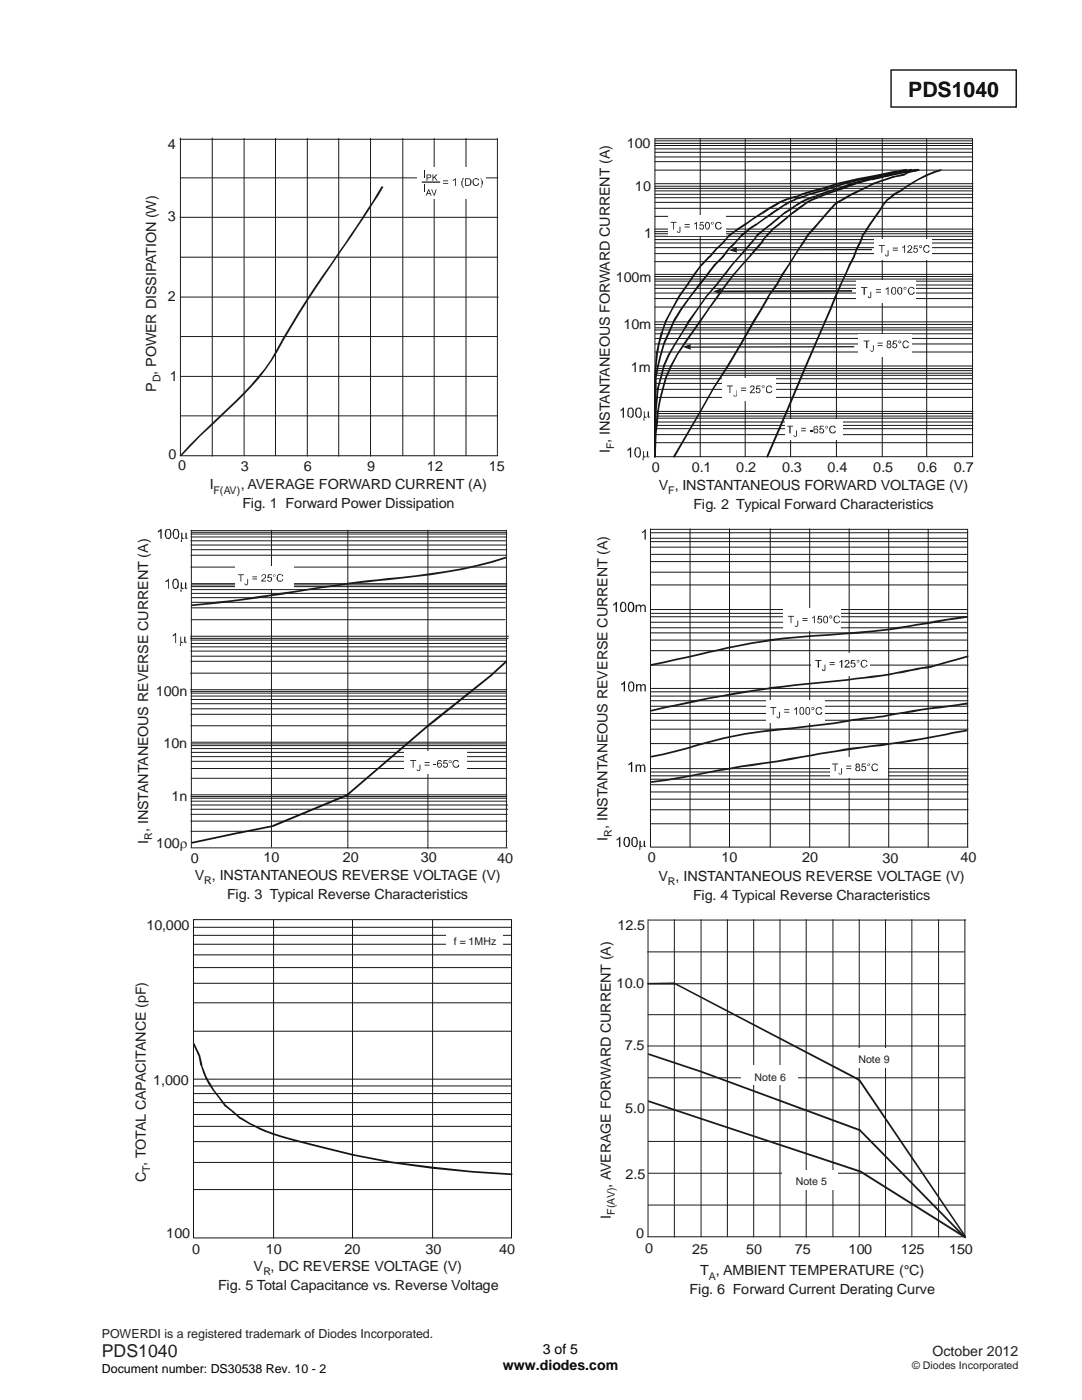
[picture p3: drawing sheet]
<svg xmlns="http://www.w3.org/2000/svg" width="216mm" height="279mm" viewBox="0 0 216 279" stroke-linecap="round" stroke-linejoin="round" font-family="sans-serif">
<defs><g id="words">
<text font-size="4.2" x="181.2" y="19.3">PDS1040</text>
<text font-size="3.5" fill="#231f20" x="20.3" y="270.9">PDS1040</text>
<g font-size="2.8" fill="#1f1a17">
<text x="33.5" y="29.8">4</text>
<text x="125.1" y="29.5">100</text>
<text x="126.7" y="38.1">10</text>
<text x="33.5" y="44.1">3</text>
<text x="128.6" y="47.5">1</text>
<text x="122.9" y="56.3">100m</text>
<text x="33.5" y="60.1">2</text>
<text x="124.4" y="65.7">10m</text>
<text x="33.9" y="76.1">1</text>
<text x="125.9" y="74.1">1m</text>
<text x="31.2" y="78.2" transform="rotate(-90 31.2 78.2)">P , POWER DISSIPATION (W)</text>
<text x="33.6" y="91.5">0</text>
<text x="35.6" y="93.8">0</text>
<text x="48" y="94">3</text>
<text x="60.6" y="94">6</text>
<text x="73.3" y="94">9</text>
<text x="85.2" y="93.9">12</text>
<text x="97.6" y="94">15</text>
<text x="121.7" y="90.5" transform="rotate(-90 121.7 90.5)">I , INSTANTANEOUS FORWARD CURRENT (A)</text>
<text x="130.1" y="94.2">0</text>
<text x="138" y="94.2">0.1</text>
<text x="146.9" y="94.2">0.2</text>
<text x="156.1" y="94.2">0.3</text>
<text x="165.1" y="94.2">0.4</text>
<text x="174.3" y="94.2">0.5</text>
<text x="183" y="94.2">0.6</text>
<text x="190.3" y="94.1">0.7</text>
<text x="41.8" y="97.6">I</text>
<text x="48" y="97.6">, AVERAGE FORWARD CURRENT (A)</text>
<text x="48.4" y="101.5">Fig. 1 Forward Power Dissipation</text>
<text x="131.4" y="97.7">V , INSTANTANEOUS FORWARD VOLTAGE (V)</text>
<text x="138.4" y="101.6">Fig. 2 Typical Forward Characteristics</text>
<text x="31.1" y="138.8">100n</text>
<text x="32.6" y="149.3">10n</text>
<text x="34.2" y="159.9">1n</text>
<text x="121.2" y="167.8" transform="rotate(-90 121.2 167.8)">I , INSTANTANEOUS REVERSE CURRENT (A)</text>
<text x="29.5" y="168.4" transform="rotate(-90 29.5 168.4)">I , INSTANTANEOUS REVERSE CURRENT (A)</text>
<text x="31.2" y="169.2">100ρ</text>
<text x="38.1" y="172.3">0</text>
<text x="52.6" y="172.1">10</text>
<text x="68.4" y="172.1">20</text>
<text x="84" y="172.1">30</text>
<text x="99.2" y="172.3">40</text>
<text x="129.3" y="172.1">0</text>
<text x="144" y="172.1">10</text>
<text x="160" y="172.1">20</text>
<text x="176.1" y="172.2">30</text>
<text x="191.6" y="172.1">40</text>
<text x="38.9" y="175.6">V , INSTANTANEOUS REVERSE VOLTAGE (V)</text>
<text x="45.3" y="179.4">Fig. 3 Typical Reverse Characteristics</text>
<text x="131.4" y="175.7">V , INSTANTANEOUS REVERSE VOLTAGE (V)</text>
<text x="138.3" y="179.6">Fig. 4 Typical Reverse Characteristics</text>
<text x="29.2" y="185.6">10,000</text>
<text x="123.2" y="185.7">12.5</text>
<text x="123" y="197.2">10.0</text>
<text x="124.7" y="209.5">7.5</text>
<text x="30.6" y="216.5">1,000</text>
<text x="124.7" y="222.2">5.0</text>
<text x="29.1" y="236" transform="rotate(-90 29.1 236)">C , TOTAL CAPACITANCE (pF)</text>
<text x="121.9" y="237" transform="rotate(-90 121.9 237)">, AVERAGE FORWARD CURRENT (A)</text>
<text x="124.8" y="235.2">2.5</text>
<text x="121.9" y="243.2" transform="rotate(-90 121.9 243.2)">I</text>
<text x="33.2" y="247.1">100</text>
<text x="38.4" y="250.2">0</text>
<text x="53.1" y="250.3">10</text>
<text x="68.7" y="250.3">20</text>
<text x="84.9" y="250.2">30</text>
<text x="99.6" y="250.3">40</text>
<text x="126.9" y="247">0</text>
<text x="128.7" y="250">0</text>
<text x="138.1" y="250.2">25</text>
<text x="148.9" y="250.2">50</text>
<text x="158.6" y="250.2">75</text>
<text x="169.3" y="250.2">100</text>
<text x="179.7" y="250.2">125</text>
<text x="189.4" y="250.2">150</text>
<text x="43.5" y="257.5">Fig. 5 Total Capacitance vs. Reverse Voltage</text>
<text x="50.6" y="253.7">V , DC REVERSE VOLTAGE (V)</text>
<text x="139.7" y="254.5">T , AMBIENT TEMPERATURE (°C)</text>
<text x="137.6" y="258.3">Fig. 6 Forward Current Derating Curve</text>
</g>
<g font-size="2.8">
<text x="100.3" y="273.5">www.diodes.com</text>
<text x="108.3" y="270.2">3 of 5</text>
</g>
<text font-size="2.8" fill="#231f20" x="186.1" y="270.6">October 2012</text>
<text font-size="2.5" fill="#231f20" x="20.3" y="267.1">POWERDI is a registered trademark of Diodes Incorporated.</text>
<text font-size="2.5" x="20.3" y="274">Document number: DS30538 Rev. 10 - 2</text>
<g font-size="2.1" fill="#1f1a17">
<text x="32" y="76.3" transform="rotate(-90 32 76.3)">D</text>
<text x="122.6" y="89.6" transform="rotate(-90 122.6 89.6)">F</text>
<text x="42.6" y="98.5">F(AV)</text>
<text x="133.3" y="98.6">F</text>
<text x="30.4" y="167.6" transform="rotate(-90 30.4 167.6)">R</text>
<text x="122.1" y="166.9" transform="rotate(-90 122.1 166.9)">R</text>
<text x="40.7" y="176.4">R</text>
<text x="133.3" y="176.6">R</text>
<text x="90.6" y="188.5">f = 1MHz</text>
<text x="150.6" y="215.7">Note 6</text>
<text x="171.3" y="212.1">Note 9</text>
<text x="30" y="233.9" transform="rotate(-90 30 233.9)">T</text>
<text x="158.8" y="236.5">Note 5</text>
<text x="122.7" y="242.4" transform="rotate(-90 122.7 242.4)">F(AV)</text>
<text x="52.6" y="254.5">R</text>
<text x="141.4" y="255.4">A</text>
</g>
<text font-size="2.1" fill="#231f20" x="182" y="273.2">© Diodes Incorporated</text>
</g></defs>
<path d="M177.8 14h25v7.4h-25z" fill="none" stroke="#000" stroke-width=".26"/>
<g fill="none" stroke="#1f1a17" stroke-width=".2">
<path d="M35.9 27.8h63.4M36 27.5v63.5M36 35.5h63.3M42.4 27.5v63.5M48.7 27.6v63.4M55 27.6v63.4M61.3 27.6v63.4M67.6 27.6v63.4M73.9 27.6v63.4M80.4 27.6v63.4M86.6 27.6v63.4M93 27.6v63.4"/>
<path d="M99.3 27.6v63.4M35.9 43.4h63.4M36.1 59.3h63.3M36.1 51.3h63.2M36.1 75.1h63.2M36.1 67.2h63.1M35.9 91h63.4M36.1 83h63.2"/>
</g>
<path d="M76.1 37.2l.4 .2zM76.1 37.2l.2 .1zM76.1 37.2l.4 .2-1 1.6-7.7 11.5-.2-.2 6.7-10zM67.6 50.3l.2 .2a212 212 0 0 0-12.5 19.8l-.3-.2a191.5 191.5 0 0 1 12.6-19.8zM55 70.1l.3 .2a55.4 55.4 0 0 1-11.3 13l-.3-.2 1.7-1.6a60.8 60.8 0 0 0 8.6-9.6zM37.9 88.8l5.8-5.7 .3 .2a100.2 100.2 0 0 0-7.8 7.7l-.3-.1z" fill="#1f1a17"/>
<path d="M83.3 33.4h13.7v6.2h-13.7z" fill="#fff"/>
<g fill="#1f1a17">
<path d="M84.6 33.9h.2v1.5h-.2z"/>
<path d="M84.6 36.9h.2v1.5h-.2z"/>
</g>
<g fill="#1f1a17">
<path d="M85.1 34.8h.8l.1 .2v.4l-.7 .2v.5h-.2zM85.3 35v.4h.4l.2-.2-.1-.2z" fill-rule="evenodd"/>
<path d="M86.3 34.8h.2v.6l.6-.6h.2l-.5 .5 .5 .8h-.2l-.5-.7-.1 .3v.4h-.2z" fill-rule="evenodd"/>
<path d="M85.4 37.8h.2l.5 1.3h-.1l-.2-.4h-.5l-.2 .4h-.2zM85.5 38l-.1 .5h.4z" fill-rule="evenodd"/>
<path d="M86 37.8h.2l.4 1.2 .4-1.2h.1l-.4 1.3h-.1z" fill-rule="evenodd"/>
</g>
<path d="M84.3 36.3h3.4" fill="none" stroke="#1f1a17" stroke-width=".25"/>
<g fill="#1f1a17">
<path d="M88.4 36h1v.2h-1zM88.4 36.5h1v.2h-1z" fill-rule="evenodd"/>
<path d="M90.4 35.9l.6-.3v1.5h-.2v-1.2l-.4 .2z" fill-rule="evenodd"/>
<path d="M92.4 35.5h.2l-.3 .5a1.65 1.65 0 0 0 .3 1.5h-.2l-.1-.2a1.45 1.45 0 0 1 .1-1.8z" fill-rule="evenodd"/>
<path d="M92.8 35.6h.8a.74 .74 0 0 1 .5 .6 .74 .74 0 0 1-.4 .7l-.2 .2h-.7zM93 35.8v1.1h.7l.1-.3-.1-.7-.1-.1z" fill-rule="evenodd"/>
<path d="M94.5 35.8l.5-.3 .5 .3 .1 .2h-.2l-.1-.2h-.6l-.2 .2 .1 .8 .5 .1 .3-.4 .2 .1-.1 .3a.75 .75 0 0 1-1.1-.1 .75 .75 0 0 1 .1-1z" fill-rule="evenodd"/>
<path d="M95.9 35.5a1.27 1.27 0 0 1 0 2 2.42 2.42 0 0 0 0-2z" fill-rule="evenodd"/>
</g>
<g fill="none" stroke="#131516" stroke-width=".2">
<path d="M130.7 39.5h63.4M130.7 38.8h63.4M130.7 38.1h63.4M130.7 37.6h63.4M130.7 37.2h63.4M130.7 34h63.4M130.7 32.3h63.4M130.7 31.3h63.4M130.7 30.4h63.4M130.7 29.7h63.4M130.7 29h63.4M130.7 28.6h63.4"/>
<path d="M130.7 28.1h63.4M130.7 36.7h63.4M139.7 27.7v63.4M148.7 27.7v63.4M157.8 27.7v63.4M166.9 27.7v63.4M176 27.7v63.4M184.9 27.7v63.4M130.7 59.6h63.4M130.7 58.5h63.4M130.7 57.6h63.4M130.7 56.9h63.4"/>
<path d="M130.7 56.1h63.4M130.7 55.7h63.4M130.7 55.2h63.4M130.7 52.2h63.4M130.7 50.6h63.4M130.7 49.4h63.4M130.7 48.5h63.4M130.7 47.8h63.4M130.7 47.2h63.4M130.7 46.7h63.4M130.7 46.2h63.4M130.7 43.2h63.4"/>
<path d="M130.7 41.6h63.4M130.7 40.4h63.4M130.7 54.8h63.4M130.7 45.7h63.4M130.7 79.3h63.4M130.7 77.7h63.4M130.7 76.5h63.4M130.7 75.6h63.4M130.7 74.9h63.4M130.7 74.5h63.4M130.7 74h63.4M130.7 73.6h63.4"/>
<path d="M130.7 70.3h63.4M130.7 68.6h63.4M130.7 67.5h63.4M130.7 66.6h63.4M130.7 65.8h63.4M130.7 65.4h63.4M130.7 64.7h63.4M130.7 64.2h63.4M130.7 61.3h63.4M130.7 73h63.4M130.7 88.3h63.4M130.7 86.7h63.4"/>
<path d="M130.7 85.6h63.4M130.7 84.9h63.4M130.7 84.2h63.4M130.7 83.5h63.4M130.7 83h63.4M130.7 82.5h63.4M130.7 82.1h63.4M194.1 91.1v-63.4h-63.4v63.4h63.4"/>
</g>
<g fill="#131516">
<path d="M152.9 91.1l.4 .1-.2 .1zM156.8 82l.4 .2-3.9 9-.4-.1zM156.8 82l.3-.1 .1 .3z"/>
<path d="M156.8 82l.4 .2-.3 .1zM160.6 73l.4 .1-3.8 9.1-.4-.2zM160.6 73l.3-.1 .1 .2z"/>
<path d="M160.6 73l.4 .1-.3 .1zM164.5 64l.4 .1-3.9 9-.4-.1zM164.5 64l.3-.1 .1 .2z"/>
<path d="M164.5 64l.4 .1-.3 .1zM165.5 61.6l.4 .2-1 2.3-.4-.1zM165.7 61.7l.2 .1zM166.6 59.1l.3 .1-1 2.6-.4-.2zM166.6 59.1l.1 .1zM167.6 56.8l.3 .1-1 2.3-.3-.1zM167.6 56.8l.1 .1zM168.6 54.7l.2 .1-1 2.2-.2-.2zM168.6 54.7h.3l-.1 .1z"/>
<path d="M168.6 54.7l.2 .1-.1 .1zM169.4 52.8l.3 .2-.9 1.8-.2-.1zM169.4 52.8l.1 .1zM170.2 51.2l.3 .2-.8 1.6-.3-.2zM170.4 51.3l.1 .1zM170.8 49.6l.3 .1-.6 1.7-.3-.2zM170.8 49.6l.2 .1zM171.4 48.4l.3 .2-.6 1.2-.3-.2zM171.4 48.4l.2-.1 .1 .3z"/>
<path d="M171.4 48.4l.3 .2-.2 .1zM171.8 47.5l.3 .1-.4 1-.3-.2zM172 47.6h.1zM172 46.8l.3 .1-.2 .7-.3-.1zM172 46.8l.1-.1v.2zM172.4 46.3l.3 .3-.4 .4-.2-.3zM172.6 46.4l.1 .2zM172.8 45.6l.4 .2-.5 .7-.3-.2zM172.8 45.6h.3l.1 .2z"/>
<path d="M172.8 45.6l.4 .2-.3 .1zM173.4 44.7l.4 .2-.6 .9-.4-.2zM173.4 44.7l.2 .1zM174.3 43.5l.2 .3-.7 1.1-.4-.2zM175 42.4l.4 .2-.9 1.2-.2-.3zM175.2 42.5l.2 .1zM175.7 41.5l.3 .2-.6 .9-.4-.2zM175.7 41.5l.2-.1 .1 .3z"/>
<path d="M175.7 41.5l.3 .2h-.3zM176 40.8l.4 .2-.4 .7-.3-.2zM176 40.7l.2 .2zM176.5 40.3l.2 .3-.3 .4-.3-.3zM176.9 39.8l.2 .2-.4 .6-.2-.3zM176.9 39.8l.1 .2zM176.9 39.8l.6-.4 .2 .2-.6 .4zM177.5 39.4h.3l-.1 .2z"/>
<path d="M177.5 39.4l.2 .2h-.2zM177.5 39.4l.8-.8 .3 .3-.9 .7zM178.3 38.6l.1 .2zM178.3 38.6l1.3-.7 .1 .4-1.2 .6zM179.7 38.1v.2zM179.6 37.9l1-.6 .2 .2-1.1 .8zM180.6 37.3l1-.7 .2 .2-1 .7zM181.6 36.6h.2v.2z"/>
<path d="M181.5 36.7l.1-.1 .2 .2zM181.6 36.6l1.6-1 .2 .3-1.6 .9zM183.2 35.6l.1 .1zM183.2 35.6l1.5-.7 .1 .3-1.4 .7zM184.7 34.9l.1 .1v.2z"/>
<path d="M184.6 35l.1-.1v.3zM184.7 34.9l1.6-.7 .1 .3-1.7 .7zM186.3 34.2l.1 .2zM186.3 34.2l1.4-.4 .1 .3-1.4 .4zM187.7 33.8l.2 .1-.1 .2z"/>
<path d="M134.3 91.1l.4 .1-.3 .1zM139.6 82l.3 .2-5.2 9-.4-.1zM139.6 82l.2-.1 .1 .3z"/>
<path d="M139.6 82l.3 .2-.3 .1zM142.3 77.4l.2 .1-2.6 4.7-.3-.2zM142.3 77.4h.1zM145.1 73l.3 .1-2.9 4.4-.2-.1zM145.1 73l.2-.1 .1 .2z"/>
<path d="M145.1 73l.3 .1-.3 .1zM147.7 68.6l.3 .1-2.6 4.4-.3-.1zM147.8 68.6l.2 .1zM150.3 63.9l.3 .3-2.6 4.5-.3-.1zM150.3 63.9l.2-.1 .1 .4z"/>
<path d="M150.3 63.9l.3 .3-.3-.1zM151.7 61.6l.4 .2-1.5 2.4-.3-.3zM151.9 61.7l.2 .1zM153.2 59.1l.3 .1-1.4 2.6-.4-.2zM153.2 59.1l.2 .1zM154.8 56.7l.3 .3-1.7 2.2-.2-.1zM155 56.9l.1 .1zM156 54.7l.3 .1-1.2 2.2-.3-.2zM156 54.7l.2-.1 .1 .2z"/>
<path d="M156 54.7l.3 .1-.2 .1zM157.2 52.8l.3 .2-1.2 1.8-.3-.1zM157.4 52.9l.1 .1zM158.3 51.2l.2 .2-1 1.6-.3-.2zM159.3 49.6l.2 .2-1 1.6-.2-.2zM159.3 49.6l.1 .1zM160 48.4l.4 .2-.9 1.2-.2-.2zM160 48.4l.3-.1 .1 .3z"/>
<path d="M160 48.4l.4 .2-.3 .1zM160.6 47.5l.4 .1-.6 1-.4-.2zM160.8 47.6h.2zM161.1 46.8l.3 .2-.4 .6-.4-.1zM161.1 46.7l.1 .2zM161.5 46.3l.2 .3-.3 .4-.3-.3zM162.1 45.6l.3 .3-.7 .7-.2-.3zM162.1 45.6h.1l.2 .3z"/>
<path d="M162.1 45.6l.3 .3h-.2zM162.9 44.7l.3 .3-.8 .9-.3-.3zM163.9 43.5l.3 .3-1 1.2-.3-.3zM165 42.3l.2 .3-1 1.2-.3-.3zM165.7 41.5l.4 .2-.9 .9-.2-.3zM165.7 41.5l.3-.1 .1 .3z"/>
<path d="M165.7 41.5l.4 .2h-.2zM166.4 40.7l.2 .3-.5 .7-.4-.2zM166.4 40.7l.1 .2zM166.4 40.7l.6-.4 .2 .3-.6 .4zM167 40.2l.1 .2zM167 40.2l.8-.4 .2 .3-.8 .5zM167.8 39.8l.9-.5 .1 .3-.8 .5zM168.7 39.3l.1 .1v.2z"/>
<path d="M168.7 39.3l.1 .3-.2-.1zM168.7 39.3l1.2-.7 .1 .3-1.2 .7zM169.9 38.6v.2zM169.9 38.6l1.4-.7 .2 .4-1.5 .6zM171.3 37.9l1.4-.6 .1 .3-1.3 .7zM172.7 37.3l1.4-.7 .2 .2-1.5 .8zM174.1 36.6l.2-.1v.2v.1z"/>
<path d="M174 36.6l.2-.1 .1 .3-.3-.1zM174.2 36.5l2.8-.9v.3l-2.7 .9zM177 35.7v.2zM177 35.6l1.1-.5 .2 .4-1.3 .4zM178.1 35.1l.1 .2zM178.2 35.1l1.2-.2 .1 .3-1.3 .3zM179.4 34.9l.2 .1-.1 .2z"/>
<path d="M179.3 35l.1-.1 .1 .3-.3-.1zM179.4 34.9l1-.3 .1 .5-1 .1zM180.4 34.9l.1 .2zM180.3 34.7l.9-.5 .2 .3-.9 .5zM181.2 34.2l.1 .2zM181.2 34.2l1.8-.4 .1 .3-1.8 .4zM183 33.8h.2l-.1 .3z"/>
<path d="M130.5 91.1h.4l-.2 .2zM130.5 86.5h.4v4.6h-.4zM130.5 82.1h.4v4.4h-.4zM130.5 82l.2-.1 .2 .2z"/>
<path d="M130.5 82.1h.4l-.1 .2zM130.7 77.4h.3l-.1 4.7h-.4zM130.9 77.4h.1zM130.7 75.4h.3v2h-.3zM130.7 75.3l.2 .1zM131.1 73l.3 .1-.4 2.3-.3-.1zM131.1 73l.2-.1 .1 .1v.1z"/>
<path d="M131.1 73l.3 .1-.2 .1zM131.7 70.7l.3 .1-.6 2.3-.3-.1zM131.7 70.7l.2 .1zM132.3 68.6l.3 .1-.6 2.1-.3-.1zM132.3 68.6h.2zM133.3 66.3l.3 .1-1 2.3-.3-.1zM134.3 64l.4 .1-1.1 2.3-.3-.1zM134.3 64l.3-.1 .1 .2z"/>
<path d="M134.3 63.9l.4 .3h-.1l-.3-.1zM135.8 61.6l.3 .2-1.4 2.4-.4-.3zM135.8 61.6l.1 .1zM137.6 59.1l.3 .1-1.8 2.6-.3-.2zM137.6 59.1l.1 .1zM139.4 56.7l.3 .3-1.8 2.2-.3-.1zM139.6 56.9l.1 .1zM141.1 54.7l.2 .1-1.6 2.2-.3-.3zM141.2 54.6l.1 .2-.2-.1z"/>
<path d="M141 54.7l.3 .1-.2 .1zM142.4 52.8l.4 .2-1.5 1.8-.3-.1zM142.4 52.8l.2 .1zM142.4 52.8l1.7-1.7 .3 .3-1.7 1.7zM144.2 51.3l.2 .1zM145.3 49.5l.3 .3-1.2 1.6-.4-.2zM145.3 49.5l.1 .2zM145.3 49.5l1.2-1.1 .2 .3-1.1 1.1zM146.5 48.4l.2-.1 .1 .2-.1 .2z"/>
<path d="M146.5 48.4l.2 .2-.2 .1zM147.3 47.5l.3 .1-.9 1-.2-.2zM147.9 46.7l.3 .3-.6 .6-.3-.1zM147.9 46.7l.2 .2zM147.9 46.7l.6-.4 .3 .3-.6 .5zM148.7 46.4l.1 .2zM148.5 46.3l.9-.7 .2 .3-.8 .7zM149.4 45.6h.2v.3z"/>
<path d="M149.4 45.6l.1 .3-.2-.2zM149.4 45.6l1.4-1 .2 .4-1.5 .9zM150.9 44.8l.1 .2zM150.8 44.7l1.6-1.2 .2 .3-1.6 1.2zM152.4 43.5l1.6-1.2 .3 .4-1.7 1.1zM154 42.3l.1 .2zM154 42.3l1.5-.9 .1 .3-1.4 1zM155.5 41.4l.2 .1-.1 .2z"/>
<path d="M155.5 41.4l.1 .3h-.2zM155.5 41.4l1-.7 .2 .3-1.1 .7zM156.5 40.7l.1 .2zM156.5 40.7l.8-.5 .2 .4-.8 .5zM157.3 40.2l.1 .2zM157.3 40.2l1-.4 .1 .3-1 .5zM158.4 40l.1 .1zM158.3 39.8l.4-.3 .2 .4-.4 .2zM158.7 39.5l.1 .2zM158.8 39.5l.7-.2 .1 .3-.7 .3zM159.5 39.3h.2l.1 .2-.2 .1z"/>
<path d="M159.4 39.4l.1-.1 .1 .3zM159.5 39.3l.9-.3 .1 .5-.9 .1zM160.4 39.3l.1 .2zM160.4 39.1l1-.5 .1 .3-1 .5zM161.4 38.6v.2zM161.4 38.6l2.5-.7v.4l-2.4 .6zM163.9 38.1v.2zM163.9 37.9l2.2-.6v.3l-2.2 .7zM166.1 37.3l2.2-.8v.3l-2.2 .8zM168.3 36.5l.2 .2-.2 .1z"/>
<path d="M168.2 36.6l.1-.1v.3zM168.3 36.5l3.8-.9 .1 .3-3.9 .9zM172.1 35.6v.1zM172.1 35.6l3.5-.7v.3l-3.4 .8zM175.6 34.9l.2 .2-.2 .1z"/>
<path d="M175.5 35v-.1l.1 .3zM175.5 34.9l3.3-.7 .1 .3-3.3 .7zM178.8 34.2v.2zM178.8 34.2l1.6-.2 .1 .3-1.6 .2zM180.4 34.1l.1 .2zM180.4 34l1.5-.3v.4l-1.4 .2zM181.9 33.7l.1 .2-.1 .2z"/>
<path d="M130.5 91.1h.4l-.2 .2zM130.5 82.1h.4v9h-.4zM130.5 82l.2-.1 .2 .2z"/>
<path d="M130.5 82.1h.4l-.1 .2h-.3zM130.5 77.4h.4v4.7h-.4zM130.5 75.4h.4v2h-.4zM130.5 75.3l.2 .1zM130.7 73h.3l-.1 2.4-.4-.1zM130.7 73l.2-.1 .1 .1z"/>
<path d="M130.7 73h.3l-.1 .2zM130.9 70.8h.4l-.3 2.2h-.3zM130.9 70.7l.2 .1zM131.3 68.6l.3 .1-.3 2.1-.4-.1zM131.3 68.6h.1zM131.9 66.3l.4 .1-.7 2.3-.3-.1zM131.9 66.3l.1 .1zM132.7 64l.4 .1-.9 2.3-.2-.1zM132.8 63.9l.2-.1 .1 .3-.4-.1z"/>
<path d="M132.7 64l.4 .1-.3 .1zM134 61.6l.2 .2-1.1 2.3-.4-.1zM134 61.6l.1 .1zM135.3 59.1l.4 .1-1.5 2.6-.2-.2zM135.3 59.1l.2 .1zM137 56.7l.3 .3-1.6 2.2-.4-.1zM137.1 56.9l.2 .1zM138.4 54.7l.3 .1-1.4 2.2-.3-.3zM138.4 54.7l.2-.1 .1 .2z"/>
<path d="M138.4 54.7l.3 .1-.2 .1zM139.8 52.8l.3 .2-1.4 1.8-.3-.1zM139.8 52.8l.2 .1zM141.4 51.1l.3 .3-1.6 1.7-.3-.3zM141.6 51.3l.2 .1zM142.9 49.5l.2 .3-1.3 1.6-.4-.2zM142.9 49.5l.1 .2zM142.9 49.5l1.2-1.1 .2 .3-1.2 1.1zM144.1 48.4h.3l-.1 .3z"/>
<path d="M144 48.4l.4 .2-.3 .1zM144.9 47.5l.2 .1-.7 1-.4-.2zM145.5 46.7l.2 .3-.6 .6-.2-.1zM145.5 46.7l.1 .2zM145.6 46.7l.6-.4 .1 .3-.6 .5zM146.2 46.3v.1zM146.2 46.3l1-.7 .1 .3-1 .7zM147.2 45.6h.2l-.1 .3z"/>
<path d="M147.2 45.6l.1 .3-.2-.1zM147.2 45.6l1.4-1 .2 .4-1.5 .9zM148.7 44.8l.1 .2zM148.5 44.7l1.7-1.2 .2 .3-1.6 1.2zM150.2 43.5l.1 .2zM150.2 43.5l1.8-1.2 .2 .4-1.8 1.1zM152.1 42.5l.2 .2zM152 42.3l1.4-.9 .2 .3-1.3 1zM153.4 41.4l.3 .1-.1 .2z"/>
<path d="M153.4 41.5v-.1l.2 .3h-.2zM153.4 41.4l1.2-.7 .3 .4-1.3 .6zM154.6 40.7l.9-.5 .1 .4-.7 .5zM155.5 40.2l.1 .2zM155.5 40.2l1-.4 .2 .3-1.1 .5zM156.5 39.8l.1 .2zM156.5 39.8l.6-.3 .1 .4-.5 .2zM157.1 39.5l.1 .2zM157.2 39.5l.7-.2 .1 .3-.8 .3zM157.9 39.3h.2l.1 .2-.2 .1z"/>
<path d="M157.8 39.4l.1-.1 .1 .3zM157.9 39.3l1-.3 .1 .5-1 .1zM159 39.3v.2zM158.9 39.1l1.1-.5 .1 .3-1 .5zM160 38.6v.2zM160 38.6l2.2-.7 .1 .4-2.3 .6zM162.2 37.9v.2zM162.2 37.9l2.7-.6 .1 .3-2.7 .7zM164.9 37.4l.1 .2zM164.8 37.3l2.3-.8 .1 .3-2.2 .8zM167.1 36.5l.1 .2v.1z"/>
<path d="M167 36.6l.1-.1 .1 .3-.3-.1zM167.1 36.5l4-.9 .1 .3-4 .9zM171.1 35.6v.1zM171.1 35.6l3.7-.7 .1 .3-3.7 .8zM174.8 34.9l.1 .1v.2z"/>
<path d="M174.7 35l.1-.1 .1 .3-.3-.1zM174.8 34.9l3.2-.7 .1 .3-3.2 .7zM178 34.2l.1 .2zM178 34.2l2.8-.5v.4l-2.7 .4zM180.8 33.7l.2 .2-.2 .2z"/>
<path d="M130.5 91.1h.4l-.2 .2zM130.7 86.5h.3l-.1 4.6h-.4zM130.7 86.5h.2zM130.9 84.4l.4 .1-.3 2h-.3zM131.1 84.4l.2 .1zM131.1 82.1h.3l-.1 2.4-.4-.1zM131.2 81.9l.2 .2h-.3z"/>
<path d="M131.1 82.1h.3v.2zM131.5 79.7l.4 .1-.5 2.3h-.3zM131.5 79.7l.2 .1zM132.1 77.4l.4 .1-.6 2.3-.4-.1zM132.1 77.4h.2zM132.7 75.3l.4 .1-.6 2.1-.4-.1zM132.7 75.3l.2 .1zM133.7 73l.4 .1-1 2.3-.4-.1zM133.7 73l.3-.1 .1 .2z"/>
<path d="M133.7 73l.4 .1-.3 .1zM135 70.7l.3 .1-1.2 2.3-.4-.1zM135 70.7l.1 .1zM136.4 68.6l.3 .1-1.4 2.1-.3-.1zM136.4 68.6h.1zM139.6 63.9l.3 .3-3.2 4.5-.3-.1zM139.6 63.9h.3v.3z"/>
<path d="M139.6 63.9l.3 .3h-.1l-.2-.1zM141.2 61.6l.3 .2-1.6 2.4-.3-.3zM141.2 61.6l.2 .1zM143 59.1l.4 .1-1.9 2.6-.3-.2zM143.2 59.2h.2zM144.7 56.7l.3 .3-1.6 2.2-.4-.1zM144.7 56.7l.1 .2zM146.3 54.7l.3 .1-1.6 2.2-.3-.3zM146.4 54.6h.2v.2l-.3-.1z"/>
<path d="M146.3 54.7l.3 .1-.3 .1zM147.9 52.8l.3 .2-1.6 1.8-.3-.1zM149.4 51.2l.2 .2-1.4 1.6-.3-.2zM150.7 49.5l.4 .3-1.5 1.6-.2-.2zM151.7 48.4l.4 .2-1 1.2-.4-.3zM151.7 48.4l.3-.1 .1 .3z"/>
<path d="M151.7 48.4l.4 .2-.3 .1zM152.3 47.5l.4 .1-.6 1-.4-.2zM152.3 47.5l.2 .1zM153 46.7l.3 .3-.6 .6-.3-.1zM153.4 46.3l.3 .3-.4 .4-.3-.3zM154 45.6l.3 .3-.6 .7-.3-.3zM154 45.6h.3v.3z"/>
<path d="M154 45.6l.3 .3h-.2l-.2-.2zM154 45.6l1.2-.9 .3 .3-1.2 .9zM155.4 44.8l.1 .2zM155.2 44.7l1.5-1.2 .2 .3-1.4 1.2zM156.7 43.5l1.4-1.2 .2 .3-1.4 1.2zM158.1 42.3l.1 .2zM158.1 42.3l1.2-.9 .2 .3-1.2 1zM159.3 41.4l.3 .2-.1 .1z"/>
<path d="M159.3 41.4l.2 .3-.3-.1zM159.3 41.4l1-.7 .2 .3-1 .7zM160.4 40.9l.1 .1zM160.3 40.7l.6-.4 .2 .3-.6 .4zM160.9 40.2l.2 .2zM161 40.2l.7-.4 .2 .3-.8 .5zM161.7 39.8l.1 .2zM161.7 39.8l1.3-.5 .1 .3-1.2 .5zM163 39.3l.3 .2-.2 .1z"/>
<path d="M162.9 39.4l.1-.1 .1 .3zM163 39.3l1.6-.7 .2 .3-1.7 .7zM164.6 38.6l.1 .2zM164.6 38.6l2-.7 .1 .4-2 .6zM166.6 37.9l2.1-.6 .1 .3-2.1 .7zM168.8 37.4v.2zM168.7 37.3l1.8-.8 .1 .3-1.8 .8zM170.5 36.5h.1v.3z"/>
<path d="M170.4 36.6l.1-.1 .1 .3-.2-.1zM170.5 36.5l3.4-.9 .1 .3-3.4 .9zM173.9 35.6l.1 .1zM173.9 35.6l3.3-.7 .1 .3-3.3 .8zM177.2 34.9l.2 .2-.1 .1z"/>
<path d="M177 35l.2-.1 .1 .3-.3-.1zM177.2 34.9l3.2-.7 .1 .3-3.2 .7zM180.4 34.2v.2zM180.4 34.2l2.9-.5v.4l-2.8 .4zM183.3 33.7l.2 .2-.2 .2z"/>
<path d="M130.5 91.1h.4l-.2 .2zM130.5 86.5h.4v4.6h-.4zM130.5 84.4h.4v2.1h-.4zM130.5 84.4h.2zM130.7 82.1h.3l-.1 2.4-.4-.1zM130.8 81.9l.2 .2h-.3z"/>
<path d="M130.7 82.1h.3l-.1 .2zM131.1 77.4h.3l-.4 4.7h-.3zM131.1 77.4h.2zM131.7 75.3l.3 .1-.6 2.1-.3-.1zM131.9 75.4h.1zM132.3 73l.3 .1-.6 2.3-.3-.1zM132.4 72.9h.1l.1 .2-.3-.1z"/>
<path d="M132.3 73l.3 .1-.2 .1zM133.3 70.7l.3 .1-1 2.3-.3-.1zM133.3 70.7l.2 .1zM134.6 68.6l.2 .1-1.2 2.1-.3-.1zM134.6 68.6h.1zM136 66.3l.3 .1-1.5 2.3-.2-.1zM137.4 63.9l.3 .3-1.4 2.2-.3-.1zM137.4 63.9l.1-.1 .2 .4z"/>
<path d="M137.4 63.9l.3 .3h-.2zM139.1 61.6l.2 .2-1.6 2.4-.3-.3zM139.1 61.6v.1zM140.8 59.1l.3 .1-1.8 2.6-.2-.2zM140.8 59.1l.2 .1zM142.9 56.7l.2 .3-2 2.2-.3-.1zM143 56.9l.1 .1zM144.5 54.7l.2 .1-1.6 2.2-.2-.3zM144.5 54.7l.2-.1 .1 .2h-.1z"/>
<path d="M144.5 54.7l.3 .1-.3 .1zM145.9 52.8l.3 .2-1.4 1.8-.3-.1zM145.9 52.8l.2 .1zM147.3 51.2l.3 .2-1.4 1.6-.3-.2zM148.8 49.5l.2 .3-1.4 1.6-.3-.2zM149.7 48.4l.4 .2-1.1 1.2-.2-.3zM149.7 48.4l.3-.1 .1 .3z"/>
<path d="M149.7 48.4l.4 .2-.3 .1zM150.6 47.5l.2 .1-.7 1-.4-.2zM150.7 47.6h.1zM151 46.8l.2 .2-.4 .6-.2-.1zM151 46.7l.1 .2zM151 46.7l.6-.4 .2 .3-.6 .5zM151.7 46.4l.1 .2zM151.6 46.3l.8-.7 .3 .3-.9 .7zM152.4 45.6h.3v.3z"/>
<path d="M152.3 45.7l.1-.1 .2 .3zM152.4 45.6l1.2-.9 .3 .3-1.3 .9zM153.8 44.8l.1 .2zM153.6 44.7l1.4-1.2 .3 .3-1.4 1.2zM155 43.5l1.5-1.2 .2 .3-1.4 1.2zM156.5 42.3l.1 .2zM156.5 42.3l1.4-.9 .2 .3-1.4 1zM157.9 41.4l.3 .1-.1 .2z"/>
<path d="M157.9 41.4l.2 .3h-.3zM157.9 41.4l1-.7 .2 .3-1 .7zM158.9 40.7l.1 .2zM158.9 40.7l.8-.5 .2 .4-.8 .5zM159.7 40.2l.8-.4 .2 .3-.8 .5zM160.5 39.8l.1 .2zM160.5 39.8l.6-.3 .2 .4-.6 .2zM161.1 39.5l.6-.2 .2 .3-.6 .3zM161.7 39.3h.2v.3z"/>
<path d="M161.6 39.4l.2-.1 .1 .3-.3-.1zM161.8 39.3l.8-.3 .1 .5-.8 .1zM162.7 39.3v.2zM162.6 39.1l1-.5 .2 .3-1 .5zM163.6 38.6l.1 .2zM163.6 38.6l2-.7 .1 .4-2 .6zM165.6 37.9l.1 .2zM165.6 37.9l2.2-.6 .2 .3-2.3 .7zM167.9 37.4l.1 .2zM167.8 37.3l2.1-.8 .1 .3-2 .8zM169.9 36.5l.2 .2-.1 .1z"/>
<path d="M169.8 36.6l.1-.1v.3zM169.9 36.5l3.6-.9 .2 .3-3.8 .9zM173.5 35.6l.1 .1zM173.6 35.6l3.2-.7 .1 .3-3.3 .8zM176.8 34.9l.2 .2-.1 .1z"/>
<path d="M176.7 35l.1-.1 .1 .3-.3-.1zM176.8 34.9l3.2-.7 .1 .3-3.2 .7zM180 34.2l.1 .2zM180 34.2l2.9-.5v.4l-2.8 .4zM182.9 33.7l.1 .2-.1 .2z"/>
</g>
<path d="M133.3 42.9h11.5v4.2h-11.5z" fill="#fff"/>
<g fill="#1f1a17">
<path d="M133.8 44.3h1.2v.1h-.5v1.4h-.2v-1.4h-.5z" fill-rule="evenodd"/>
<path d="M136.6 44.7h1v.2h-1zM136.6 45.2h1v.2h-1z" fill-rule="evenodd"/>
<path d="M138.6 44.6l.5-.3v1.5h-.2v-1.2l-.3 .2z" fill-rule="evenodd"/>
<path d="M139.7 44.3h.7v.2h-.6l-.1 .4 .5-.1 .3 .2v.5l-.3 .3h-.4l-.2-.2v-.2h.1l.1 .2h.3l.2-.1v-.4l-.2-.1h-.3l-.1 .1-.1-.1z" fill-rule="evenodd"/>
<path d="M141 44.3a.77 .77 0 0 1 .7 .7 .77 .77 0 0 1-.7 .8l-.2-.2a1.06 1.06 0 0 1 .2-1.3zM141 44.5l-.2 .5 .1 .6h.2a.63 .63 0 0 0 .4-.6 .63 .63 0 0 0-.4-.6z" fill-rule="evenodd"/>
<path d="M142 44.3l.4 .1-.1 .4-.4-.1-.1-.2zM142 44.4l.1 .3 .2-.1v-.2z" fill-rule="evenodd"/>
<path d="M142.9 44.5l.7-.2 .4 .4-.5-.2a.56 .56 0 0 0-.6 .6 .56 .56 0 0 0 .9 .4v-.2h.2v.3a.73 .73 0 0 1-1.1 0 1.05 1.05 0 0 1 0-1.1z" fill-rule="evenodd"/>
<path d="M135.6 45.2h.2v1.1l-.2 .2h-.3l-.2-.4h.2v.3l.3-.1z" fill-rule="evenodd"/>
</g>
<g fill="#fff">
<path d="M144.2 75.5h10.7v4.6h-10.7z"/>
<path d="M171.3 66.8h10.6v4.5h-10.6z"/>
<path d="M170.9 55.9h11.8v4.4h-11.8z"/>
</g>
<g fill="#1f1a17">
<path d="M145.1 76.9h1.1v.2h-.5v1.4h-.1v-1.4h-.5z" fill-rule="evenodd"/>
<path d="M147.8 77.4h1.1v.1h-1.1zM147.8 77.9h1.1v.1h-1.1z" fill-rule="evenodd"/>
<path d="M149.8 77l.5-.1 .3 .3a1.19 1.19 0 0 1-.7 1l.7 .1v.2h-1v-.2l.8-.9-.2-.3-.6 .3z" fill-rule="evenodd"/>
<path d="M151 76.9h.7v.2h-.5l-.1 .4 .4-.1a.6 .6 0 0 1 0 1.1h-.4l-.3-.3v-.2l.3 .1v.2h.3l.2-.2v-.3l-.2-.2-.4 .2-.2-.1z" fill-rule="evenodd"/>
<path d="M152.2 76.9l.3 .1 .1 .2-.2 .2-.4-.1zM152.1 77.1l.1 .3h.2l-.1-.4z" fill-rule="evenodd"/>
<path d="M153 77.1a.66 .66 0 0 1 1.1 .3h-.2a.49 .49 0 0 0-.5-.3 .49 .49 0 0 0-.4 .4v.4a.47 .47 0 0 0 .4 .4 .47 .47 0 0 0 .5-.3h.2l-.2 .4a.72 .72 0 0 1-1.1-.3v-.7z" fill-rule="evenodd"/>
<path d="M146.9 77.9l.1 1.1-.1 .1h-.3l-.3-.3h.2l.1 .3 .2-.1z" fill-rule="evenodd"/>
<path d="M172.3 68h1.2v.1h-.4v1.4h-.3v-1.4h-.5z" fill-rule="evenodd"/>
<path d="M175.1 68.4h1v.2h-1zM175.1 68.9h1v.2h-1z" fill-rule="evenodd"/>
<path d="M177 68.1l.5-.1 .3 .2-.2 .4 .3 .5-.4 .4-.5-.1-.1-.3 .1-.3 .2-.2-.2-.1zM177.1 68.2l.1 .4 .4-.1-.1-.4zM177 69a.35 .35 0 0 0 .7 0 .35 .35 0 0 0-.7 0z" fill-rule="evenodd"/>
<path d="M178.2 68h.8v.1h-.6l-.1 .5 .3-.1 .3 .1 .2 .4-.4 .5h-.4l-.2-.3v-.1h.1l.1 .2h.3l.2-.1v-.4l-.2-.2-.5 .2z" fill-rule="evenodd"/>
<path d="M179.4 68h.3l.1 .3a.31 .31 0 0 1-.3 .2 .31 .31 0 0 1-.3-.4zM179.3 68.2l.1 .2h.3v-.2l-.1-.1z" fill-rule="evenodd"/>
<path d="M180.3 68.1a.66 .66 0 0 1 1.1 .3l-.2 .1-.3-.4a.6 .6 0 0 0-.7 .6 .6 .6 0 0 0 .7 .6l.3-.3h.2l-.2 .4a.79 .79 0 0 1-1.1-.2 .79 .79 0 0 1 .2-1.1z" fill-rule="evenodd"/>
<path d="M174.2 68.9h.1v.9l-.1 .4-.3 .1-.2-.5 .2 .3 .3-.2z" fill-rule="evenodd"/>
<path d="M171.8 57.3h1.3v.2h-.5v1.3h-.3v-1.3h-.5z" fill-rule="evenodd"/>
<path d="M174.8 57.7h1v.2h-1zM174.8 58.2h1v.2h-1z" fill-rule="evenodd"/>
<path d="M176.7 57.6l.6-.3v1.5h-.2v-1.2l-.2 .2h-.2z" fill-rule="evenodd"/>
<path d="M178.1 57.3h.5l.2 .4-.1 1-.4 .1a.91 .91 0 0 1-.2-1.5zM178.1 57.6l-.1 .5 .1 .5 .4 .1a1.02 1.02 0 0 0 .1-1.1l-.3-.2z" fill-rule="evenodd"/>
<path d="M179.2 57.5l.2-.2a.61 .61 0 0 1 .7 .8l-.2 .6-.4 .1a.92 .92 0 0 1-.3-1.3zM179.3 57.6l-.1 .7 .2 .4h.3a1.02 1.02 0 0 0 0-1.1l-.2-.2z" fill-rule="evenodd"/>
<path d="M180.3 57.5a.31 .31 0 0 1 .6 0 .31 .31 0 0 1-.6 0zM180.4 57.4l.1 .3 .3-.1-.1-.2z" fill-rule="evenodd"/>
<path d="M181.4 57.5l.5-.3 .4 .2 .2 .3h-.2a.48 .48 0 0 0-.6-.3 .48 .48 0 0 0-.3 .5 .61 .61 0 0 0 .6 .8l.3-.5 .2 .1a.84 .84 0 0 1-.9 .5l-.4-.4a.78 .78 0 0 1 .2-.9z" fill-rule="evenodd"/>
<path d="M173.7 58.2h.1v1.1l-.1 .2h-.4l-.1-.2 .1-.2v.2h.4z" fill-rule="evenodd"/>
</g>
<g fill="#fff">
<path d="M156.6 83.7h11.5v4.1h-11.5z"/>
<path d="M174.3 47.7h11.5v4.2h-11.5z"/>
</g>
<g fill="#1f1a17">
<path d="M157.1 85h1.2v.1h-.5v1.4h-.3v-1.4h-.4z" fill-rule="evenodd"/>
<path d="M159.9 85.4h.9v.2h-.9zM159.9 85.9h.9v.2h-.9z" fill-rule="evenodd"/>
<path d="M162.4 85.1l.6-.1 .3 .3-.2 .1-.2-.3h-.2l-.2 .3v.3l.3-.2 .4 .1v.8l-.6 .1-.2-.2zM162.5 86a.32 .32 0 0 0 .6 0 .32 .32 0 0 0-.6 0z" fill-rule="evenodd"/>
<path d="M163.6 85h.8v.1h-.6l-.1 .5 .3-.1 .4 .3v.5l-.2 .2h-.4l-.4-.4h.3l.1 .2h.2a.35 .35 0 0 0 .2-.5 .35 .35 0 0 0-.5-.1l-.2 .1z" fill-rule="evenodd"/>
<path d="M164.7 85h.3l.2 .1-.1 .4h-.4zM164.9 85l-.1 .4h.2l.1-.3z" fill-rule="evenodd"/>
<path d="M165.6 85.1l.8-.1 .3 .4-.1 .1-.3-.4a.56 .56 0 0 0-.6 .7 .56 .56 0 0 0 .9 .3v-.1h.2l-.1 .2a.73 .73 0 0 1-1.1 .1 1.05 1.05 0 0 1 0-1.2z" fill-rule="evenodd"/>
<path d="M158.9 85.9h.1v1l-.3 .3-.4-.2v-.2l.3 .3 .3-.1z" fill-rule="evenodd"/>
<path d="M175.4 48.9h1.2v.2h-.6v1.3h-.1v-1.3h-.5z" fill-rule="evenodd"/>
<path d="M178.1 49.4h1.1v.2h-1.1zM178.1 49.8h1.1v.2h-1.1z" fill-rule="evenodd"/>
<path d="M180 49.3l.6-.4v1.5h-.2v-1.1l-.4 .2z" fill-rule="evenodd"/>
<path d="M181.1 49.2l.4-.3a.5 .5 0 0 1 .5 .4 .5 .5 0 0 1-.2 .5l-.5 .5h.7v.1h-1l.3-.4a.63 .63 0 0 0 .4-.9h-.3l-.1 .3z" fill-rule="evenodd"/>
<path d="M182.4 49h.7v.2h-.6v.3l.2-.1 .3 .2 .2 .3a.57 .57 0 0 1-.8 .5l-.2-.4 .5 .4 .3-.3a.31 .31 0 0 0-.1-.4 .31 .31 0 0 0-.4 .1h-.2z" fill-rule="evenodd"/>
<path d="M183.4 49.2a.32 .32 0 0 1 .6 0 .32 .32 0 0 1-.6 0zM183.6 49.1v.2h.3l-.2-.3z" fill-rule="evenodd"/>
<path d="M184.4 49.1l.3-.2 .6 .1 .2 .3-.2 .1-.2-.3h-.4l-.3 .4v.3l.3 .5h.4l.2-.4 .2 .1-.2 .4a.74 .74 0 0 1-1.1-.5z" fill-rule="evenodd"/>
<path d="M177.1 49.9h.2v1.1a.36 .36 0 0 1-.4 .2 .36 .36 0 0 1-.3-.4h.2l.1 .2 .2-.1z" fill-rule="evenodd"/>
</g>
<path d="M161.6 85.8h.6v.3h-.6z" fill="#1f1a17"/>
<path d="M137.5 69.2h33" fill="none" stroke="#1f1a17" stroke-width=".34"/>
<path d="M136.2 69.2l1.8-.6-.2 .3v.8l.2 .1z" fill-rule="evenodd" fill="#1f1a17"/>
<path d="M143.4 58.1h26.6" fill="none" stroke="#1f1a17" stroke-width=".42"/>
<path d="M142.3 58.1l1.7-.5-.2 .3 .2 .8z" fill-rule="evenodd" fill="#1f1a17"/>
<path d="M146.7 49.8h27.3" fill="none" stroke="#1f1a17" stroke-width=".34"/>
<g fill="#1f1a17">
<path d="M145.4 49.9l1.8-.6-.2 .3v.6l.2 .2z" fill-rule="evenodd"/>
<path d="M124 81.7l.5-.4v2.1h-.3v-1.6l-.4 .3zM125.4 81.4l.7-.1 .3 .6v1.1l-.2 .3-.3 .1a.95 .95 0 0 1-.7-1.4zM125.5 81.7l-.1 1.1 .1 .2 .4 .2 .3-.4v-.9l-.3-.4zM127 81.4l.7-.1a1.61 1.61 0 0 1-.1 2.1 .74 .74 0 0 1-.8-.5v-1.1zM127.2 81.6l-.1 .1a1.13 1.13 0 0 0 .3 1.5l.3-.2 .1-1.1-.1-.2-.3-.2zM128.5 82.1h.2v.9l.1 .2 .4-.2v-.9h.3v1.1l.3-.2-.2 .4h-.2l-.2-.3-.3 .3-.3-.1v.7l-.2-.1z" fill-rule="evenodd"/>
<path d="M125.2 89.8l.7-.5v2h-.2v-1.6l-.4 .3h-.1zM126.7 89.5l.3-.2h.6a1.61 1.61 0 0 1-.1 2 .92 .92 0 0 1-.9-1.3zM127 89.5v.1a1.13 1.13 0 0 0 .2 1.5l.4-.1v-.3v-.8l-.2-.4zM128.3 90h.2v.9l.2 .2 .4-.1v-1h.2v1.1l.3-.1-.2 .3h-.2l-.1-.2-.4 .2-.3-.1v.7l-.2-.1z" fill-rule="evenodd"/>
</g>
<g fill="none" stroke="#1f1a17" stroke-width=".2">
<path d="M38.1 108.8h63M38.1 106.6h63M38.1 105.9h62.9M38.1 110.8h63M38.1 107.2h63M38.1 107.9h62.9M38.1 113.2h63M38.2 116.7h62.9M38.2 117.7h62.9M38.2 117.1h62.9M38.2 116.5h62.9M38.2 109.7h62.9"/>
<path d="M38.2 105.8v63.3M38.2 119.3h62.8M38.2 118.4h62.8M38.3 106.2h62.7M54.2 105.8v63.2M69.4 105.8v63.4M85.4 105.8v63.5M101 105.8v63.2M38 127.4h63.4M38 137.6h63.1M38 134.3h63M38 127h63.5"/>
<path d="M38.1 138h62.9M38.1 138.9h62.9M38.1 138.3h62.9M38.1 139.6h62.9M38.1 132h62.9M38.1 129.9h63M38.1 128.4h62.9M38.1 129.1h62.9M38.1 127.7h62.9M38.2 121.3h62.7M38.2 131h62.8M38.2 123.7h62.6"/>
<path d="M38.3 120.2h62.5M38.1 158.6h63M38.1 159.9h63M38.1 159.3h63M38.1 159h63M38.1 142.6h62.9M38.1 140.4h62.9M38.1 144.8h62.9M38.2 148.5h62.7M38.2 153.4h62.8M38.2 151.9h62.8M38.2 148.8h62.8"/>
<path d="M38.2 149.4h62.8M38.2 150.2h62.8M38.2 155.3h62.8M38.2 151h62.8M38.2 141.5h62.8M38.4 148.1h62.6M38.1 169.2h63.1M38.1 160.7h63.2M38.1 161.5h63.2M38.1 165.9h63.1M38.1 162.5h63.1M38.1 163.9h63.1"/>
</g>
<g fill="#fff">
<path d="M46.8 112.9h11.8v4.5h-11.8z"/>
<path d="M80.8 150h12.4v4.6h-12.4z"/>
</g>
<g fill="#1f1a17">
<path d="M47.5 114.6h1.2v.2h-.5v1.3h-.2v-1.3h-.5z" fill-rule="evenodd"/>
<path d="M50.4 115h.9v.2h-.9zM50.4 115.5h.9v.1h-.9z" fill-rule="evenodd"/>
<path d="M52.2 114.8l.4-.3 .5 .3-.1 .6-.6 .5h.7v.2h-1v-.2l.8-.8-.2-.4h-.2l-.2 .3h-.2z" fill-rule="evenodd"/>
<path d="M53.5 114.6h.8v.2h-.6l-.1 .4h.6l.1 .3-.1 .5a.64 .64 0 0 1-.9-.1v-.2h.2l.2 .3h.2l.2-.3v-.2l-.3-.3-.5 .2z" fill-rule="evenodd"/>
<path d="M55.5 114.6l.4-.1 .6 .5h-.2v-.1l-.3-.2-.4 .1-.2 .2 .1 .8 .4 .2 .3-.1 .2-.4 .1 .1a.68 .68 0 0 1-.9 .4 .68 .68 0 0 1-.3-.9v-.2z" fill-rule="evenodd"/>
<path d="M49.3 115.5h.2l-.1 1.2-.4 .1-.3-.3 .2-.1 .1 .2h.3z" fill-rule="evenodd"/>
<path d="M54.6 114.7a.24 .24 0 0 0 0 .3 .24 .24 0 0 0 .3 0v-.3zM54.5 114.7l.3-.1 .2 .4-.3 .1-.3-.2z" fill-rule="evenodd"/>
<path d="M81.9 151.7h1.1v.1h-.5v1.4h-.1v-1.4h-.5z" fill-rule="evenodd"/>
<path d="M84.7 152.1h1v.2h-1zM84.7 152.6h1v.2h-1z" fill-rule="evenodd"/>
<path d="M87.3 151.8l.2-.1h.4l.3 .3-.4-.2-.4 .2-.1 .4 .1-.1 .4-.1 .4 .3-.1 .5-.3 .2a.68 .68 0 0 1-.6-.4 .68 .68 0 0 1 0-.7zM87.4 152.5v.4l.2 .1 .4-.1v-.4l-.2-.1z" fill-rule="evenodd"/>
<path d="M88.5 151.7h.8v.1h-.6l-.1 .5 .5-.1 .3 .2v.5l-.3 .3-.6-.1-.2-.3h.3l.2 .2 .4-.1v-.4l-.2-.1h-.3l-.1 .1-.2-.1z" fill-rule="evenodd"/>
<path d="M90.5 151.8l.7-.1 .4 .4h-.2l-.2-.3h-.4a.62 .62 0 0 0-.3 .8 .62 .62 0 0 0 .6 .4l.3-.4 .3 .1-.1 .3a.74 .74 0 0 1-1 .1l-.3-.5z" fill-rule="evenodd"/>
<path d="M83.7 152.6h.2v1l-.2 .3h-.3l-.3-.4 .4 .3 .2-.2z" fill-rule="evenodd"/>
<path d="M89.6 151.8l.1 .4 .3-.2-.1-.2zM89.5 151.8l.5-.1 .1 .4-.4 .2z" fill-rule="evenodd"/>
</g>
<path d="M86.5 152.5h.6v.2h-.6z" fill="#1f1a17"/>
<g fill="#131516">
<path d="M38.2 168.1l.1-.1 .1 .4zM38.3 168l9.5-2 .1 .3-9.5 2.1zM47.8 166l.3 .2-.1 .1z"/>
<path d="M47.8 166.1l.1-.1 .1 .3-.3-.1zM47.9 166l6.4-1.3v.4l-6.3 1.2zM54.3 164.9l.1 .2zM54.3 164.7l15-6.2 .2 .3-15.1 6.3zM69.3 158.5h.3l-.1 .3z"/>
<path d="M69.2 158.5l.3 .2h-.3zM69.2 158.5l16-13.7 .3 .2-16 13.7zM85.2 144.8h.3l.1 .1-.1 .1z"/>
<path d="M85.3 144.7l.2 .3-.3-.1zM85.3 144.7l1.4-1.1 .2 .3-1.4 1.1zM86.7 143.7l.2 .2zM86.7 143.6l11.1-8.9 .3 .2-11.2 9zM98 134.8l.1 .1zM97.8 134.7l3.1-2.8 .2 .2-3 2.8zM100.9 131.9h.2v.2z"/>
</g>
<path d="M38.2 120.6a287.3 287.3 0 0 0 20.6-2.7v.4a271.3 271.3 0 0 1-20.6 2.7zM58.8 117.9l10.5-1.6v.3l-2.6 .5-7.9 1.2zM69.3 116.3l.1 .3zM69.3 116.3l8-.9v.4l-7.9 .8zM77.3 115.4a107 107 0 0 0 23.7-4.3l.1 .3a113.7 113.7 0 0 1-23.8 4.4z" fill="#1f1a17"/>
<g fill="#1f1a17">
<path d="M34.6 126.6l.5-.3v2h-.1v-1.6l-.5 .3zM36 127.1h.2v.8l.1 .3 .4-.2v-.9h.3v1.1l.3-.2-.2 .3h-.2l-.2-.2-.3 .2-.3-.1v.7l-.2-.1z" fill-rule="evenodd"/>
<path d="M33 116l.7-.5v2h-.2v-1.5l-.5 .2zM34.6 115.6a.64 .64 0 0 1 .7 0 .64 .64 0 0 1 .3 .6l.1 .4a.95 .95 0 0 1-.6 1 .79 .79 0 0 1-.7-1zM34.8 115.8l-.2 .3a1.18 1.18 0 0 0 .3 1.2h.3l.1-.1a1.34 1.34 0 0 0-.1-1.5zM36.1 116.2h.2v1l.2 .2 .4-.2v-1h.3v1.2l.2-.2-.1 .4h-.2l-.2-.3-.4 .3-.3-.1v.6l-.2-.1z" fill-rule="evenodd"/>
<path d="M31.5 106l.8-.4v1.9h-.3v-1.5l-.3 .2h-.2zM33 105.8l.4-.2h.5a1.61 1.61 0 0 1-.1 2 .92 .92 0 0 1-.9-1.4zM33.4 105.7l-.1 .2a1.34 1.34 0 0 0 .1 1.4h.5l.1-.3-.1-1.1-.2-.2zM34.7 105.6h.7a1.34 1.34 0 0 1-.1 2 .81 .81 0 0 1-.8-1zM35 105.7a1.4 1.4 0 0 0 0 1.6h.4a1.49 1.49 0 0 0-.1-1.6zM36.2 106.3h.2v1l.2 .1 .4-.1v-1h.3v1.1l.2-.1-.2 .3h-.1l-.2-.3-.4 .3-.4-.1v.7l-.1-.1z" fill-rule="evenodd"/>
</g>
<g fill="none" stroke="#131516" stroke-width=".2">
<path d="M129.8 105.6v63.5h63.4M129.8 116.7h63.2M129.8 114.2h63.3M129.8 112.1h63.3M129.8 110.6h63.3M129.8 109.2h63.3M129.8 108.1h63.3M129.8 107.4h63.3M129.8 106.3h63.3M129.8 105.6h63.3v63.5M137.7 105.6v63.5M145.6 105.6v63.5"/>
<path d="M153.7 105.6v63.5M161.6 105.6v63.5M169.4 105.6v63.5M177.3 105.6v63.5M185.2 105.6v63.5M129.8 139.8h63.4M129.8 138.9h63.4M129.8 138.1h63.4M129.8 132.7h63.4M129.8 129.9h63.4M129.8 127.7h63.2M129.8 126.3h63.2"/>
<path d="M129.8 125.3h63.2M129.8 124.2h63.2M129.8 123.1h63.2M129.8 122.4h63.2M129.8 137.4h63.4M129.8 121.6h63.2M129.8 159.5h63.4M129.8 158.1h63.4M129.8 156.6h63.4M129.8 155.5h63.4M129.8 154.8h63.4M129.8 154.1h63.4"/>
<path d="M129.8 148.4h63.4M129.8 145.5h63.4M129.8 143.7h63.4M129.8 142.4h63.4M129.8 140.9h63.4M129.8 153.4h63.4M129.8 164.4h63.4M129.8 161.6h63.4"/>
</g>
<g fill="#131516">
<path d="M123 167.5l.8-.5v2.1h-.3v-1.7l-.3 .3h-.2zM124.5 167.3l.2-.2a.82 .82 0 0 1 1 .3 .82 .82 0 0 1-.1 1 .6 .6 0 0 1-.5 .7 .6 .6 0 0 1-.6-.5l-.1-.6zM124.9 167.2l-.1 .2a1.13 1.13 0 0 0 .3 1.5l.2-.2a1.49 1.49 0 0 0-.1-1.5zM126.2 167.1l.7-.1a1.61 1.61 0 0 1-.1 2.1 .74 .74 0 0 1-.8-.5v-1.2zM126.4 167.2l-.2 .4v.9l.4 .4 .3-.2 .1-1.1-.3-.4zM127.6 167.8h.2l.1 1.1 .5-.2v-.9h.3v1.1l.2-.2-.1 .4h-.2l-.2-.3a.45 .45 0 0 1-.6 .2v.6l-.2 .1z" fill-rule="evenodd"/>
<path d="M125.4 152.5l.8-.5v2.1h-.3v-1.6l-.4 .2z" fill-rule="evenodd"/>
<path d="M126.8 152.5h.2v.3a.46 .46 0 0 1 .4-.3 .46 .46 0 0 1 .4 .3 .55 .55 0 0 1 .8-.2l.2 .5v1h-.3v-1.2l-.2-.2-.4 .3v1.1h-.2v-1.1l-.3-.3-.3 .3v1.1h-.3z" fill-rule="evenodd"/>
<path d="M124 136.5l.7-.5v2h-.2v-1.5l-.5 .2z" fill-rule="evenodd"/>
<path d="M125.5 136.2l.5-.2h.2a1.29 1.29 0 0 1-.2 2.1 .79 .79 0 0 1-.7-1zM125.8 136.2a1.4 1.4 0 0 0 0 1.6h.3l.2-.4-.1-1z" fill-rule="evenodd"/>
<path d="M126.9 136.5h.3v.2l.1-.2h.5l.2 .3 .2-.3 .6 .1 .1 1.4h-.3v-1.2l-.2-.1-.3 .1-.1 .2v1h-.2v-1.1l-.2-.2-.4 .3v1h-.3z" fill-rule="evenodd"/>
<path d="M122.3 120.6l.8-.5v2.1h-.2v-1.7l-.6 .4z" fill-rule="evenodd"/>
<path d="M123.9 120.4l.2-.3h.4l.5 .5-.1 1.3-.4 .3h-.4a1.56 1.56 0 0 1-.2-1.8zM124.2 120.4l-.2 .3a.85 .85 0 0 0 .4 1.3 1.06 1.06 0 0 0 0-1.7z" fill-rule="evenodd"/>
<path d="M125.6 120.2a.7 .7 0 0 1 1 .7 1.08 1.08 0 0 1-.5 1.3h-.5a1.44 1.44 0 0 1 0-2zM125.7 120.4l-.1 .1a1.13 1.13 0 0 0 .3 1.5 1.06 1.06 0 0 0 0-1.7z" fill-rule="evenodd"/>
<path d="M126.8 120.7h.3v.2l.3-.3h.3l.2 .3a.5 .5 0 0 1 .6-.3 .5 .5 0 0 1 .4 .5v1.1h-.3v-1.1l-.2-.2-.4 .2-.1 1.1h-.1l-.1-1.2-.4-.1-.2 .3v1h-.3z" fill-rule="evenodd"/>
<path d="M128.1 106.2l.8-.6v2.1h-.3v-1.6l-.5 .3z" fill-rule="evenodd"/>
</g>
<g fill="#fff">
<path d="M161.8 130.3h11.8v4.5h-11.8z"/>
<path d="M152.8 139.8h11.7v4.4h-11.7z"/>
<path d="M156.4 121.5h11.4v4.5h-11.4z"/>
</g>
<g fill="#1f1a17">
<path d="M162.7 131.7h1.2v.2h-.5v1.3h-.2v-1.3h-.5z" fill-rule="evenodd"/>
<path d="M165.5 132.1h1.1v.2h-1.1zM165.5 132.6h1.1v.1h-1.1z" fill-rule="evenodd"/>
<path d="M167.5 132.1l.6-.4v1.5h-.3v-1.1l-.2 .1z" fill-rule="evenodd"/>
<path d="M168.6 131.9l.2-.2 .6 .1 .1 .3-.1 .3-.6 .6h.7v.2h-1v-.1l.8-.9v-.3l-.3-.1-.2 .2v.1h-.3z" fill-rule="evenodd"/>
<path d="M169.9 131.7h.7v.2h-.6l-.1 .4 .6-.1 .2 .3-.1 .6-.4 .1-.5-.4 .6 .3 .2-.4-.2-.3-.6 .1z" fill-rule="evenodd"/>
<path d="M171 131.7l.2-.1 .3 .2-.2 .4-.3-.1zM171 131.8v.3h.3l.1-.2z" fill-rule="evenodd"/>
<path d="M172.1 131.7l.4-.1 .5 .3 .1 .2h-.3a.43 .43 0 0 0-.4-.3 .43 .43 0 0 0-.4 .3v.6l.1 .3 .5 .1 .3-.4h.2a.73 .73 0 0 1-1.2 .4 .73 .73 0 0 1 .1-1.2z" fill-rule="evenodd"/>
<path d="M164.5 132.7h.2v1.1l-.2 .1h-.3l-.2-.1 .2-.3v.3h.3z" fill-rule="evenodd"/>
<path d="M153.7 141.1h1.2v.2h-.5v1.3h-.2v-1.3h-.5z" fill-rule="evenodd"/>
<path d="M156.5 141.5h1v.2h-1zM156.5 142h1v.2h-1z" fill-rule="evenodd"/>
<path d="M158.4 141.5l.6-.4v1.5h-.1v-1.1l-.5 .2z" fill-rule="evenodd"/>
<path d="M159.7 141.2l.4-.1 .4 .4-.1 1-.6 .1a1.34 1.34 0 0 1-.1-1.4zM159.8 141.4l-.1 .1a.87 .87 0 0 0 .3 1.1l.2-.2a1.02 1.02 0 0 0-.1-1.1z" fill-rule="evenodd"/>
<path d="M160.9 141.2l.4-.1 .3 .4v1l-.6 .1a1.34 1.34 0 0 1-.1-1.4zM161 141.4l-.1 .1a.87 .87 0 0 0 .2 1.1l.3-.2a1.02 1.02 0 0 0-.1-1.1z" fill-rule="evenodd"/>
<path d="M162.1 141.1h.2l.2 .4a.31 .31 0 0 1-.4 .1 .31 .31 0 0 1-.2-.3zM162 141.3l.1 .2h.2l-.1-.3z" fill-rule="evenodd"/>
<path d="M162.9 141.3l.8-.2 .3 .4-.1 .1-.3-.3a.6 .6 0 0 0-.7 .6 .6 .6 0 0 0 .7 .6l.3-.4h.2l-.4 .5h-.5l-.3-.1a1.05 1.05 0 0 1 0-1.2z" fill-rule="evenodd"/>
<path d="M155.5 142h.1v1.2l-.3 .2-.3-.2v-.2h.1l.1 .2h.3z" fill-rule="evenodd"/>
<path d="M157.2 122.9h1.2v.2h-.5v1.3h-.1v-1.3h-.6z" fill-rule="evenodd"/>
<path d="M160.1 123.3h1v.2h-1zM160.1 123.8h1v.1h-1z" fill-rule="evenodd"/>
<path d="M162.5 122.8l.1 1.6h-.2v-1.2l-.3 .2z" fill-rule="evenodd"/>
<path d="M163.3 122.9h.7v.2h-.6l-.1 .4h.6l.2 .3-.2 .5a.64 .64 0 0 1-.8-.1v-.2h.2l.1 .3h.3l.2-.3-.2-.4-.6 .1z" fill-rule="evenodd"/>
<path d="M164.3 123.2l.5-.4 .4 .4v.9l-.4 .3a.62 .62 0 0 1-.5-.7zM164.5 123.2l-.1 .7 .2 .4h.3l.1-.4v-.6l-.2-.3z" fill-rule="evenodd"/>
<path d="M165.5 123.1a.32 .32 0 0 1 .6 0 .32 .32 0 0 1-.6 0zM165.6 123l.1 .3 .3-.1-.1-.2z" fill-rule="evenodd"/>
<path d="M166.6 122.9l.4-.1 .4 .2 .2 .3h-.2a.48 .48 0 0 0-.7-.2 .48 .48 0 0 0-.1 .7 .47 .47 0 0 0 .3 .4 .47 .47 0 0 0 .5-.2v-.2l.3 .1a.69 .69 0 0 1-.8 .5 .69 .69 0 0 1-.6-.6l.1-.6z" fill-rule="evenodd"/>
<path d="M159.1 123.8h.2v1.1l-.1 .1-.4 .1-.2-.2 .1-.2 .1 .2h.3z" fill-rule="evenodd"/>
</g>
<path d="M165.5 151.1h11.6v4.1h-11.6z" fill="#fff"/>
<g fill="#1f1a17">
<path d="M166.1 152.4h1.1v.1h-.5v1.4h-.1v-1.4h-.5z" fill-rule="evenodd"/>
<path d="M168.8 152.8h1.1v.2h-1.1zM168.8 153.3h1.1v.2h-1.1z" fill-rule="evenodd"/>
<path d="M170.8 152.5l.5-.1 .3 .2v.4l-.2 .1 .2 .2v.3l-.2 .3-.6-.1-.2-.3 .4-.4-.3-.2zM171 152.5l-.1 .2 .1 .3h.3l.1-.3zM171 153.1l-.1 .2v.3l.4 .1 .2-.4z" fill-rule="evenodd"/>
<path d="M172 152.4h.7v.1h-.6v.5l.5-.1a.6 .6 0 0 1 0 1l-.6-.1-.2-.3h.3v.2h.4l.2-.1v-.4l-.2-.1h-.4v.1l-.2-.1z" fill-rule="evenodd"/>
<path d="M173.2 152.4l.4 .1v.3l-.4 .1-.1-.4zM173.2 152.5v.2l.3 .1v-.3z" fill-rule="evenodd"/>
<path d="M174.1 152.5a.67 .67 0 0 1 1.1 .3l-.4-.3h-.4l-.3 .3 .1 .8 .6 .1 .2-.3h.2l-.2 .4a.8 .8 0 0 1-1-.2 .8 .8 0 0 1 .1-1.1z" fill-rule="evenodd"/>
<path d="M167.8 153.3h.2v1.1l-.2 .2h-.3l-.2-.4h.2l.1 .3 .2-.1z" fill-rule="evenodd"/>
</g>
<g fill="#1f1a17">
<path d="M129.7 132.6l10.1-2.2 .1 .3-10.1 2.2zM139.8 130.4l10.3-2.2 3.4-.6 .1 .4a133.9 133.9 0 0 0-13.7 2.7zM153.5 127.6l11.8-1v.3l-8.8 .7-2.9 .4zM165.3 126.6l12-1.1 .1 .3-6.1 .7-6 .4zM177.3 125.5l7.4-1.2 .1 .3-7.4 1.2zM184.7 124.3l8.4-1.4 .1 .4-8.4 1.3z"/>
<path d="M129.7 141.7l11.8-2.5v.3l-3 .7-8.7 1.8zM141.5 139.2l5.9-1.1 6-.9 .1 .4-12 1.9zM153.4 137.2l.1 .2zM153.5 137.1v.5zM153.5 137.4v.2zM153.5 137.1l10.4-1.1v.4l-10.4 1.2zM163.9 136l13.5-1.6 .1 .4-3.4 .5-10.2 1.1zM177.4 134.6l.1 .2zM177.4 134.4l.1 .4zM177.4 134.4v.2zM177.4 134.4l3.2-.6 .1 .4-3.2 .6zM180.6 133.8l4.4-.8v.4l-1.1 .1-3.2 .7zM185 133.2v.2zM185 133v.4zM185 133l.7-.1 2.6-.8 .1 .4-3.4 .9zM188.3 132.1l1.2-.3 .1 .3-1.2 .4zM189.5 131.8l1.3-.3 .1 .3-1.3 .3zM190.8 131.5l2.4-.7 .1 .3-2.4 .7z"/>
<path d="M129.9 150.9l4.9-1.1 4.4-1.3 .2 .3-6.9 1.9-2.5 .5zM139.2 148.5l6.5-1.6v.3l-6.3 1.6zM145.7 146.9l3-.6 6.1-.9 3.1-.2v.3a105.7 105.7 0 0 0-12.2 1.7zM157.9 145.2l8.6-1 2.9-.5 .1 .3-2.9 .5-8.7 1zM169.4 143.7v.1zM169.4 143.7l.1 .3zM169.4 143.8l.1 .2zM169.4 143.7l3.8-.5v.3l-3.7 .5zM173.2 143.2l3.7-.6 .1 .4-3.8 .5zM176.9 142.6l7-1.1 7.2-1v.4l-7.2 .9-6.9 1.2zM191.1 140.5l2.1-.3v.4l-2.1 .3z"/>
<path d="M129.7 155.9l3.2-.4 8.3-1.5v.3l-8.2 1.6-3.3 .4zM141.2 154.2v.1zM141.2 154l8.9-1.5v.4l-2.3 .2-6.6 1.2zM150.1 152.5l4.9-.7 5.2-.9v.3l-5.1 .9-5 .8zM160.2 150.9l10.1-1.7 3.5-.5 .1 .4-13.7 2.1zM173.8 148.7l5.9-.7 9.2-1.6 .1 .3-7.3 1.4-5.8 .8-2 .2zM188.9 146.4l4.1-.8v.3l-4 .8z"/>
</g>
<g fill="none" stroke="#131516" stroke-width=".2">
<path d="M38.6 183.5h63.5v63.6h-63.5zM38.6 196.2h63.5M38.6 193.1h63.5M38.6 190.6h63.5M38.6 188.4h63.5M38.6 186.7h63.5M38.6 185.1h63.5M54.6 183.5v63.6M70.3 183.5v63.6M86.3 183.5v63.6M38.6 218.2h63.5M38.6 216.7h63.5"/>
<path d="M38.6 205.8h63.5M38.6 200.1h63.5M38.6 215.4h63.5M38.6 237.4h63.5M38.6 232h63.5M38.6 227.8h63.5M38.6 224.8h63.5M38.6 222.4h63.5M38.6 220h63.5"/>
</g>
<g fill="#131516">
<path d="M38.5 208.3l.3-.1 .1 .1zM38.5 208.4l.4-.1 .6 1.5-.3 .1zM39.4 209.9l.1-.1zM39.2 209.9l.3-.1 .5 .8-.4 .2zM39.8 210.7l.2-.1zM39.6 210.8l.4-.1 .4 1.8-.4 .1zM40 212.6l.4-.1-.2 .2z"/>
<path d="M40 212.5h.3zM40 212.6l.3-.1 .6 1.5-.3 .2zM40.6 214.2l.3-.2 .4 1.1-.3 .1zM41 215.2l.1-.1zM41 215.2l.3-.2 .6 1.1-.3 .2zM41.6 216.3l.3-.2-.2 .3z"/>
<path d="M41.7 216h.2l-.3 .3zM41.6 216.3l.3-.3 .8 1.4-.3 .2zM42.4 217.6l.1-.1zM42.4 217.6l.3-.2 1.2 1.5-.3 .2zM43.6 219.1l.3-.2 1.1 1.6-.2 .2zM44.9 220.6l-.1 .1zM45 220.5l1.6 1.2-.2 .3-1.6-1.3zM46.6 221.7l.1 .3-.2 .1-.1-.1z"/>
<path d="M46.3 221.8l.3-.1-.2 .3zM46.6 221.7l1.6 1.4-.3 .3-1.5-1.4zM48.1 223.2l-.2 .2zM48.2 223l1.7 1.1-.1 .3-1.8-1zM49.8 224.2v.2zM49.9 224.1l2.1 1-.1 .4-2.1-1.1zM52 225.3l-.1 .2zM52 225.1l1.2 .5-.1 .4-1.2-.5zM53.1 225.8v.2zM53.2 225.6l1.4 .5-.1 .4-1.4-.5zM54.6 226.1l.2 .3-.3 .1z"/>
<path d="M54.4 226.2l.2-.1-.1 .4zM54.6 226.1l1.6 .6-.1 .3-1.6-.5zM56.1 226.8v.2zM56.2 226.7l1.8 .5-.1 .3-1.8-.5zM57.9 227.3v.2zM58 227.2l1.9 .5-.1 .3-1.9-.5zM59.9 227.7l2 .5-.1 .3-2-.5zM61.9 228.3l-.1 .2zM61.9 228.2l4.4 1.1-.1 .3-4.4-1.1zM66.3 229.3l-.1 .1zM66.3 229.3l4.1 1-.1 .3-4.1-1zM70.4 230.3l.1 .2-.2 .1z"/>
<path d="M70.2 230.4l.1-.1v.3zM70.3 230.3l8 1.5-.1 .4-7.9-1.6zM78.2 232v.2zM78.2 231.8l8.1 1v.5l-8.1-1.1zM86.3 232.8l.2 .3-.2 .2z"/>
<path d="M86.1 232.9l.2-.1v.5l-.2-.1zM86.3 232.8l7.9 .9v.3l-7.9-.7zM94.2 233.8v.2zM94.2 233.7l7.9 .5v.3l-7.9-.5zM102.1 234.2h.1v.2l-.1 .1z"/>
</g>
<path d="M89.1 186.5h11.3v2.8h-11.3z" fill="#fff"/>
<g fill="none" stroke="#1f1a17" stroke-width=".2">
<path d="M129.2 196.3h63.2M129.2 190h63.2M129.3 183.5v63.3M129.4 183.6h63.3M134.6 183.5v63.4M139.9 183.5v63.3M145.1 183.5v63.3M150.4 183.5v63.4M155.6 183.5v63.4M160.9 183.5v63.4M166.2 183.5v63.3M171.4 183.5v63.3"/>
<path d="M176.7 183.5v63.3M181.9 183.5v63.3M187.3 183.5v63.4M192.5 183.5v63.4M129.2 208.7h63.3M129.3 202.5h63.4M129.4 215.1h63.1M129.4 234.1h63.1M129.4 227.8h63.1M129.4 221.5h63.1M129.2 246.8h63.4M129.4 240.5h63.1"/>
</g>
<g fill="#fff">
<path d="M156.1 233.6h11.1v3.8h-11.1z"/>
<path d="M168.6 209.3h11.1v3.8h-11.1z"/>
<path d="M148 212.6h11.2v3.9h-11.2z"/>
</g>
<g fill="#1f1a17">
<path d="M129.2 196.2l5.4-.1v.4h-5.4zM134.6 196.1v.2zM134.7 196.2l36.8 19.1-.1 .4-36.8-19.3zM171.5 215.3l.1 .1-.1 .1zM171.3 215.6l.3-.2 21.2 31.3-.3 .2z"/>
<path d="M129.4 219.6l10.7 3.5-.1 .4-10.7-3.6zM140.1 223.3l-.1 .2zM140.1 223.1l31.7 10.5-.2 .4-31.6-10.5zM171.8 233.6l-.1 .2zM171.8 233.6l21 13.2-.2 .4-21-13.2z"/>
<path d="M129.4 210.2l10.7 3.5-.1 .4-10.7-3.6zM140.1 213.7v.2zM140.1 213.7l31.7 11.7-.2 .4-31.6-11.7zM171.8 225.4l-.1 .2zM171.8 225.5l20.6 21.1-.2 .2-20.7-21z"/>
</g>
<use href="#words"/>
</svg>
